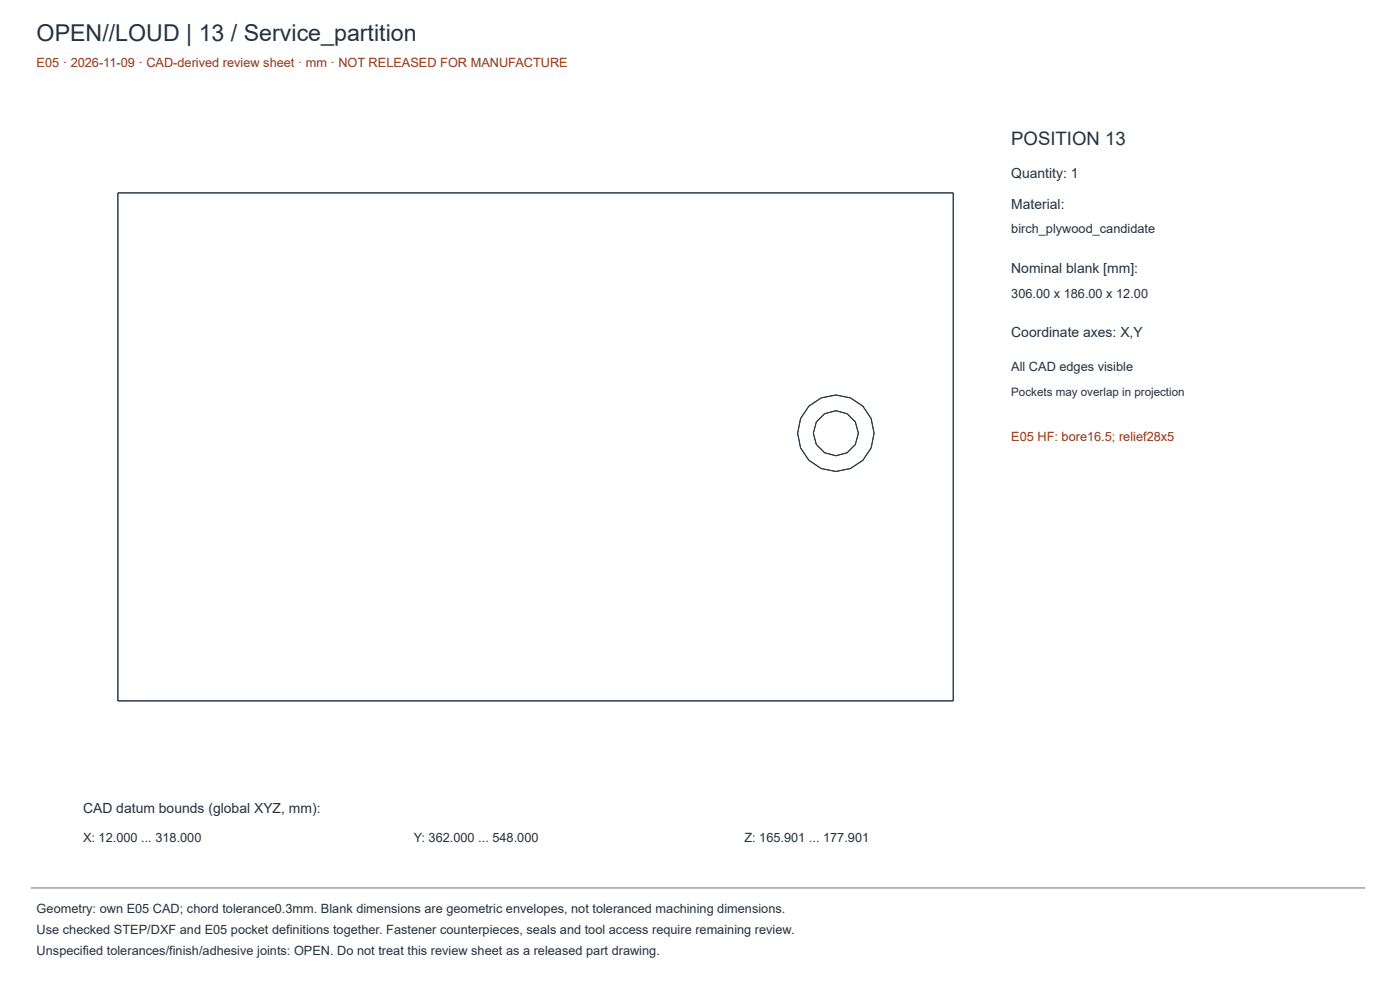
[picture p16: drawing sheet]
<svg xmlns="http://www.w3.org/2000/svg" width="420mm" height="297mm" viewBox="0 0 420 297" stroke-linecap="round" stroke-linejoin="round" font-family="sans-serif">
<defs><g id="words">
<text font-size="7" fill="#24313f" x="11" y="12.2">OPEN//LOUD | 13 / Service_partition</text>
<text font-size="5.6" fill="#24313f" x="303.5" y="43.5">POSITION 13</text>
<g font-size="4.2" fill="#24313f">
<text x="303.5" y="53.3">Quantity: 1</text>
<text x="303.5" y="62.7">Material:</text>
<text x="303.5" y="81.8">Nominal blank [mm]:</text>
<text x="303.5" y="101">Coordinate axes: X,Y</text>
<text x="24.9" y="243.8">CAD datum bounds (global XYZ, mm):</text>
</g>
<g font-size="3.8" fill="#9a3412">
<text x="11" y="20.2">E05 · 2026-11-09 · CAD-derived review sheet · mm · NOT RELEASED FOR MANUFACTURE</text>
<text x="303.5" y="132.3">E05 HF: bore16.5; relief28x5</text>
</g>
<g font-size="3.8" fill="#24313f">
<text x="303.5" y="70">birch_plywood_candidate</text>
<text x="303.5" y="89.5">306.00 x 186.00 x 12.00</text>
<text x="303.5" y="111.4">All CAD edges visible</text>
<text x="24.9" y="252.5">X: 12.000 ... 318.000</text>
<text x="124.2" y="252.5">Y: 362.000 ... 548.000</text>
<text x="223.4" y="252.5">Z: 165.901 ... 177.901</text>
<text x="11" y="274.1">Geometry: own E05 CAD; chord tolerance0.3mm. Blank dimensions are geometric envelopes, not toleranced machining dimensions.</text>
<text x="11" y="280.3">Use checked STEP/DXF and E05 pocket definitions together. Fastener counterpieces, seals and tool access require remaining review.</text>
<text x="11" y="286.6">Unspecified tolerances/finish/adhesive joints: OPEN. Do not treat this review sheet as a released part drawing.</text>
</g>
<text font-size="3.5" fill="#24313f" x="303.5" y="118.7">Pockets may overlap in projection</text>
</g></defs>
<g fill="none" stroke="#25384b" stroke-width=".3">
<path d="M35.4 57.9h250.7v152.4h-250.7z"/>
<circle cx="250.9" cy="130" r="11.5"/>
<circle cx="250.9" cy="130" r="6.8"/>
</g>
<path d="M9.3 266.4h400.4" fill="none" stroke="#64748b" stroke-width=".3"/>
<use href="#words"/>
</svg>
